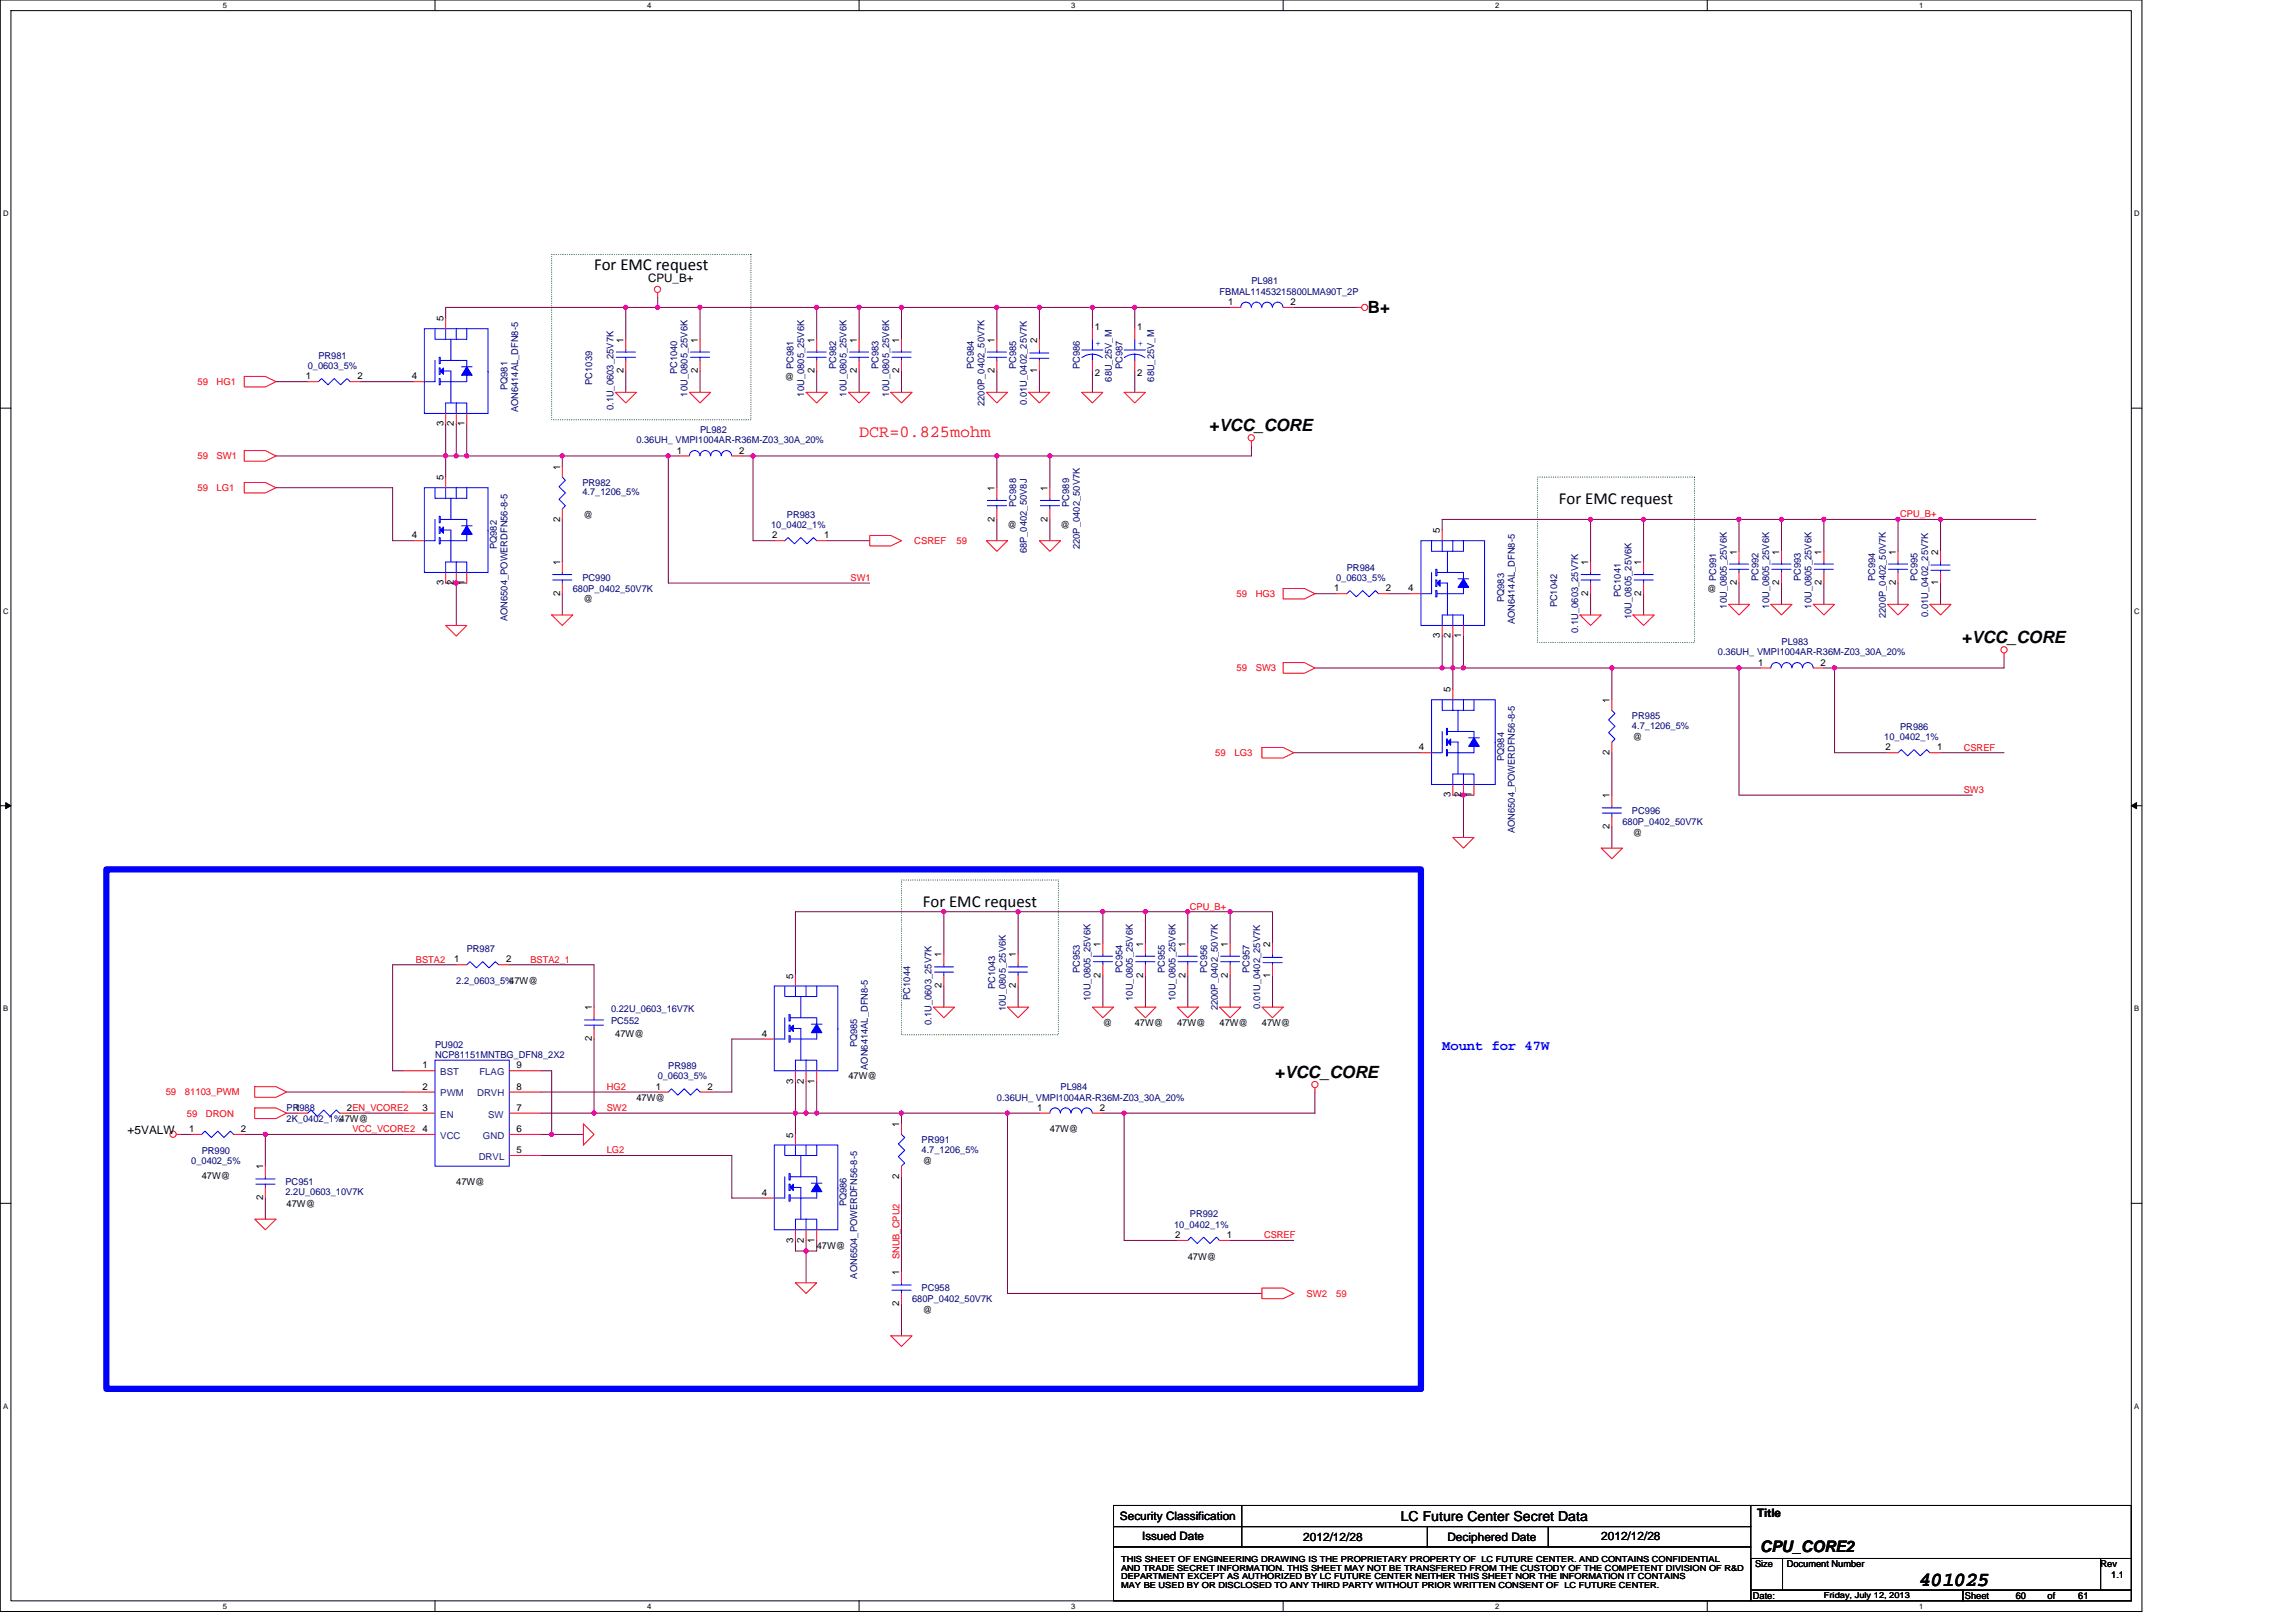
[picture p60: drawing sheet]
<svg xmlns="http://www.w3.org/2000/svg" width="297mm" height="210mm" viewBox="0 0 297 210" stroke-linecap="round" stroke-linejoin="round" font-family="sans-serif">
<defs><g id="words">
<text font-size="2.6" x="248.3" y="205.2">401025</text>
<g font-size="2.2">
<text x="76.9" y="35">For EMC request</text>
<text x="177" y="40.6">B+</text>
<text x="156.4" y="55.8">+VCC_CORE</text>
<text x="201.7" y="65.2">For EMC request</text>
<text x="253.8" y="83.2">+VCC_CORE</text>
<text x="119.4" y="117.3">For EMC request</text>
<text x="164.9" y="139.4">+VCC_CORE</text>
</g>
<text font-size="2.2" fill="#f00" x="111.1" y="56.6">DCR=0.825mohm</text>
<text font-size="2.1" x="227.7" y="200.7">CPU_CORE2</text>
<text font-size="1.8" fill="#00f" x="186.6" y="135.9">Mount for 47W</text>
<text font-size="1.8" x="181.2" y="196.8">LC Future Center Secret Data</text>
<g font-size="1.5">
<text x="83.8" y="36.5">CPU_B+</text>
<text x="16.5" y="146.7">+5VALW</text>
<text x="144.9" y="196.7">Security Classification</text>
<text x="227.3" y="196.3">Title</text>
<text x="147.8" y="199.3">Issued Date</text>
<text x="168.6" y="199.4">2012/12/28</text>
<text x="187.3" y="199.4">Deciphered Date</text>
<text x="207.2" y="199.3">2012/12/28</text>
</g>
<g font-size="1.2">
<text x="57.4" y="41.6" transform="rotate(-90 57.4 41.6)">5</text>
<text x="158.9" y="39.5">1</text>
<text x="167" y="39.5">2</text>
<text x="80.7" y="44.3" transform="rotate(-90 80.7 44.3)">1</text>
<text x="90.3" y="44.3" transform="rotate(-90 90.3 44.3)">1</text>
<text x="105.4" y="44.3" transform="rotate(-90 105.4 44.3)">1</text>
<text x="110.8" y="44.3" transform="rotate(-90 110.8 44.3)">1</text>
<text x="116.3" y="44.3" transform="rotate(-90 116.3 44.3)">1</text>
<text x="128.7" y="44.3" transform="rotate(-90 128.7 44.3)">1</text>
<text x="134.2" y="44.3" transform="rotate(-90 134.2 44.3)">2</text>
<text x="141.6" y="42.7">1</text>
<text x="147.1" y="42.7">1</text>
<text x="39.6" y="49.1">1</text>
<text x="46.3" y="49.1">2</text>
<text x="53.3" y="49.1">4</text>
<text x="80.7" y="48.3" transform="rotate(-90 80.7 48.3)">2</text>
<text x="90.3" y="48.3" transform="rotate(-90 90.3 48.3)">2</text>
<text x="101.5" y="49.1">@</text>
<text x="105.4" y="48.3" transform="rotate(-90 105.4 48.3)">2</text>
<text x="110.8" y="48.3" transform="rotate(-90 110.8 48.3)">2</text>
<text x="116.3" y="48.3" transform="rotate(-90 116.3 48.3)">2</text>
<text x="128.7" y="48.3" transform="rotate(-90 128.7 48.3)">2</text>
<text x="134.2" y="48.3" transform="rotate(-90 134.2 48.3)">1</text>
<text x="141.6" y="48.7">2</text>
<text x="147.1" y="48.7">2</text>
<text x="57.4" y="55.1" transform="rotate(-90 57.4 55.1)">3</text>
<text x="58.7" y="55.1" transform="rotate(-90 58.7 55.1)">2</text>
<text x="60.1" y="55.1" transform="rotate(-90 60.1 55.1)">1</text>
<text x="87.6" y="58.7">1</text>
<text x="95.6" y="58.7">2</text>
<text x="57.4" y="62.1" transform="rotate(-90 57.4 62.1)">5</text>
<text x="72.5" y="60.8" transform="rotate(-90 72.5 60.8)">1</text>
<text x="128.7" y="63.5" transform="rotate(-90 128.7 63.5)">1</text>
<text x="135.5" y="63.5" transform="rotate(-90 135.5 63.5)">1</text>
<text x="53.3" y="69.7">4</text>
<text x="72.5" y="67.5" transform="rotate(-90 72.5 67.5)">2</text>
<text x="75.5" y="67">@</text>
<text x="99.9" y="69.7">2</text>
<text x="106.6" y="69.7">1</text>
<text x="128.7" y="67.5" transform="rotate(-90 128.7 67.5)">2</text>
<text x="130.3" y="68.3">@</text>
<text x="135.5" y="67.5" transform="rotate(-90 135.5 67.5)">2</text>
<text x="137.2" y="68.3">@</text>
<text x="186.3" y="69" transform="rotate(-90 186.3 69)">5</text>
<text x="224.7" y="71.8" transform="rotate(-90 224.7 71.8)">1</text>
<text x="230.2" y="71.8" transform="rotate(-90 230.2 71.8)">1</text>
<text x="235.7" y="71.8" transform="rotate(-90 235.7 71.8)">1</text>
<text x="245.3" y="71.8" transform="rotate(-90 245.3 71.8)">1</text>
<text x="250.8" y="71.8" transform="rotate(-90 250.8 71.8)">2</text>
<text x="57.4" y="75.7" transform="rotate(-90 57.4 75.7)">3</text>
<text x="58.7" y="75.7" transform="rotate(-90 58.7 75.7)">2</text>
<text x="60.1" y="75.7" transform="rotate(-90 60.1 75.7)">1</text>
<text x="72.5" y="77.1" transform="rotate(-90 72.5 77.1)">2</text>
<text x="72.5" y="73.1" transform="rotate(-90 72.5 73.1)">1</text>
<text x="75.5" y="77.9">@</text>
<text x="172.6" y="76.5">1</text>
<text x="179.3" y="76.5">2</text>
<text x="182.2" y="76.5">4</text>
<text x="205.5" y="77.1" transform="rotate(-90 205.5 77.1)">2</text>
<text x="205.5" y="73.1" transform="rotate(-90 205.5 73.1)">1</text>
<text x="212.3" y="77.1" transform="rotate(-90 212.3 77.1)">2</text>
<text x="212.3" y="73.1" transform="rotate(-90 212.3 73.1)">1</text>
<text x="220.9" y="76.6">@</text>
<text x="224.7" y="75.7" transform="rotate(-90 224.7 75.7)">2</text>
<text x="230.2" y="75.7" transform="rotate(-90 230.2 75.7)">2</text>
<text x="235.7" y="75.7" transform="rotate(-90 235.7 75.7)">2</text>
<text x="245.3" y="75.7" transform="rotate(-90 245.3 75.7)">2</text>
<text x="250.8" y="75.7" transform="rotate(-90 250.8 75.7)">1</text>
<text x="186.3" y="82.6" transform="rotate(-90 186.3 82.6)">3</text>
<text x="187.7" y="82.6" transform="rotate(-90 187.7 82.6)">2</text>
<text x="189" y="82.6" transform="rotate(-90 189 82.6)">1</text>
<text x="187.7" y="89.6" transform="rotate(-90 187.7 89.6)">5</text>
<text x="227.5" y="86.1">1</text>
<text x="235.5" y="86.1">2</text>
<text x="208.2" y="91" transform="rotate(-90 208.2 91)">1</text>
<text x="211.3" y="95.8">@</text>
<text x="183.6" y="97.1">4</text>
<text x="208.2" y="97.7" transform="rotate(-90 208.2 97.7)">2</text>
<text x="243.9" y="97.1">2</text>
<text x="250.6" y="97.1">1</text>
<text x="187.7" y="103.1" transform="rotate(-90 187.7 103.1)">3</text>
<text x="189" y="103.1" transform="rotate(-90 189 103.1)">2</text>
<text x="190.4" y="103.1" transform="rotate(-90 190.4 103.1)">1</text>
<text x="208.2" y="107.3" transform="rotate(-90 208.2 107.3)">2</text>
<text x="208.2" y="103.3" transform="rotate(-90 208.2 103.3)">1</text>
<text x="211.3" y="108.1">@</text>
<text x="58.8" y="124.5">1</text>
<text x="65.5" y="124.5">2</text>
<text x="121.8" y="123.9" transform="rotate(-90 121.8 123.9)">1</text>
<text x="131.4" y="123.9" transform="rotate(-90 131.4 123.9)">1</text>
<text x="142.4" y="122.5" transform="rotate(-90 142.4 122.5)">1</text>
<text x="147.9" y="122.5" transform="rotate(-90 147.9 122.5)">1</text>
<text x="153.4" y="122.5" transform="rotate(-90 153.4 122.5)">1</text>
<text x="158.9" y="122.5" transform="rotate(-90 158.9 122.5)">1</text>
<text x="164.3" y="122.5" transform="rotate(-90 164.3 122.5)">2</text>
<text x="76.6" y="130.7" transform="rotate(-90 76.6 130.7)">1</text>
<text x="102.6" y="126.6" transform="rotate(-90 102.6 126.6)">5</text>
<text x="121.8" y="127.8" transform="rotate(-90 121.8 127.8)">2</text>
<text x="131.4" y="127.8" transform="rotate(-90 131.4 127.8)">2</text>
<text x="142.4" y="126.5" transform="rotate(-90 142.4 126.5)">2</text>
<text x="147.9" y="126.5" transform="rotate(-90 147.9 126.5)">2</text>
<text x="153.4" y="126.5" transform="rotate(-90 153.4 126.5)">2</text>
<text x="158.9" y="126.5" transform="rotate(-90 158.9 126.5)">2</text>
<text x="164.3" y="126.5" transform="rotate(-90 164.3 126.5)">1</text>
<text x="76.6" y="134.7" transform="rotate(-90 76.6 134.7)">2</text>
<text x="79.6" y="134.2">47W@</text>
<text x="98.5" y="134.1">4</text>
<text x="142.7" y="132.8">@</text>
<text x="146.8" y="132.8">47W@</text>
<text x="152.3" y="132.8">47W@</text>
<text x="157.8" y="132.8">47W@</text>
<text x="163.3" y="132.8">47W@</text>
<text x="38.2" y="143.7">1</text>
<text x="44.9" y="143.7">2EN_VCORE2</text>
<text x="54.6" y="138.2">1</text>
<text x="54.6" y="141">2</text>
<text x="54.6" y="143.7">3</text>
<text x="66.8" y="141">8</text>
<text x="66.8" y="143.7">7</text>
<text x="66.8" y="138.2">9</text>
<text x="82.3" y="142.4">47W@</text>
<text x="84.8" y="141">1</text>
<text x="91.5" y="141">2</text>
<text x="102.6" y="140.2" transform="rotate(-90 102.6 140.2)">3</text>
<text x="104" y="140.2" transform="rotate(-90 104 140.2)">2</text>
<text x="105.4" y="140.2" transform="rotate(-90 105.4 140.2)">1</text>
<text x="109.8" y="139.7">47W@</text>
<text x="134.2" y="143.7">1</text>
<text x="142.3" y="143.7">2</text>
<text x="24.5" y="146.5">1</text>
<text x="31.2" y="146.5">2</text>
<text x="54.6" y="146.5">4</text>
<text x="66.8" y="146.5">6</text>
<text x="66.8" y="149.2">5</text>
<text x="102.6" y="147.2" transform="rotate(-90 102.6 147.2)">5</text>
<text x="116.3" y="145.8" transform="rotate(-90 116.3 145.8)">1</text>
<text x="135.8" y="146.5">47W@</text>
<text x="26.1" y="152.5">47W@</text>
<text x="34" y="155.3" transform="rotate(-90 34 155.3)">2</text>
<text x="34" y="151.3" transform="rotate(-90 34 151.3)">1</text>
<text x="59" y="153.4">47W@</text>
<text x="98.5" y="154.7">4</text>
<text x="116.3" y="152.5" transform="rotate(-90 116.3 152.5)">2</text>
<text x="119.4" y="150.6">@</text>
<text x="37.1" y="156.1">47W@</text>
<text x="102.6" y="160.8" transform="rotate(-90 102.6 160.8)">3</text>
<text x="104" y="160.8" transform="rotate(-90 104 160.8)">2</text>
<text x="105.4" y="160.8" transform="rotate(-90 105.4 160.8)">1</text>
<text x="105.7" y="161.6">47W@</text>
<text x="152" y="160.2">2</text>
<text x="158.7" y="160.2">1</text>
<text x="116.3" y="165" transform="rotate(-90 116.3 165)">1</text>
<text x="153.7" y="163">47W@</text>
<text x="116.3" y="169" transform="rotate(-90 116.3 169)">2</text>
<text x="119.4" y="169.8">@</text>
<text x="227.1" y="202.8">Size</text>
<text x="231.2" y="202.8">Document Number</text>
<text x="271.8" y="202.8">Rev</text>
<text x="226.8" y="206.9">Date:</text>
<text x="254.2" y="206.9">Sheet</text>
<text x="260.8" y="206.9">60</text>
<text x="264.9" y="206.9">of</text>
<text x="268.9" y="206.9">61</text>
<text x="273.1" y="204.1">1.1</text>
</g>
<g font-size="1.2" fill="#000080">
<text x="157.8" y="38.2">FBMAL11453215800LMA90T_2P</text>
<text x="161.9" y="36.8">PL981</text>
<text x="39.8" y="47.8">0_0603_5%</text>
<text x="41.2" y="46.4">PR981</text>
<text x="102.7" y="47.7" transform="rotate(-90 102.7 47.7)">PC981</text>
<text x="108.2" y="47.7" transform="rotate(-90 108.2 47.7)">PC982</text>
<text x="113.7" y="47.7" transform="rotate(-90 113.7 47.7)">PC983</text>
<text x="126" y="47.7" transform="rotate(-90 126 47.7)">PC984</text>
<text x="131.5" y="47.7" transform="rotate(-90 131.5 47.7)">PC985</text>
<text x="139.7" y="47.7" transform="rotate(-90 139.7 47.7)">PC986</text>
<text x="145.2" y="47.7" transform="rotate(-90 145.2 47.7)">PC987</text>
<text x="65.7" y="50.5" transform="rotate(-90 65.7 50.5)">PQ981</text>
<text x="67" y="53.4" transform="rotate(-90 67 53.4)">AON6414AL_DFN8-5</text>
<text x="76.6" y="49.8" transform="rotate(-90 76.6 49.8)">PC1039</text>
<text x="79.4" y="53.1" transform="rotate(-90 79.4 53.1)">0.1U_0603_25V7K</text>
<text x="87.6" y="48.4" transform="rotate(-90 87.6 48.4)">PC1040</text>
<text x="89" y="51.3" transform="rotate(-90 89 51.3)">10U_0805_25V6K</text>
<text x="104.1" y="51.3" transform="rotate(-90 104.1 51.3)">10U_0805_25V6K</text>
<text x="109.5" y="51.3" transform="rotate(-90 109.5 51.3)">10U_0805_25V6K</text>
<text x="115" y="51.3" transform="rotate(-90 115 51.3)">10U_0805_25V6K</text>
<text x="127.4" y="52.5" transform="rotate(-90 127.4 52.5)">2200P_0402_50V7K</text>
<text x="132.9" y="52.4" transform="rotate(-90 132.9 52.4)">0.01U_0402_25V7K</text>
<text x="143.8" y="49.4" transform="rotate(-90 143.8 49.4)">68U_25V_M</text>
<text x="149.3" y="49.4" transform="rotate(-90 149.3 49.4)">68U_25V_M</text>
<text x="82.3" y="57.4">0.36UH_ VMPI1004AR-R36M-Z03_30A_20%</text>
<text x="90.6" y="56">PL982</text>
<text x="75.3" y="62.8">PR982</text>
<text x="75.3" y="64.1">4.7_1206_5%</text>
<text x="131.5" y="65.6" transform="rotate(-90 131.5 65.6)">PC988</text>
<text x="138.3" y="65.6" transform="rotate(-90 138.3 65.6)">PC989</text>
<text x="64.3" y="71.1" transform="rotate(-90 64.3 71.1)">PQ982</text>
<text x="99.8" y="68.3">10_0402_1%</text>
<text x="101.8" y="67">PR983</text>
<text x="132.9" y="71.6" transform="rotate(-90 132.9 71.6)">68P_0402_50V8J</text>
<text x="139.7" y="71.1" transform="rotate(-90 139.7 71.1)">220P_0402_50V7K</text>
<text x="74.1" y="76.6">680P_0402_50V7K</text>
<text x="75.3" y="75.2">PC990</text>
<text x="172.9" y="75.2">0_0603_5%</text>
<text x="174.2" y="73.8">PR984</text>
<text x="194.6" y="77.9" transform="rotate(-90 194.6 77.9)">PQ983</text>
<text x="209.7" y="77.2" transform="rotate(-90 209.7 77.2)">PC1041</text>
<text x="222" y="75.2" transform="rotate(-90 222 75.2)">PC991</text>
<text x="227.5" y="75.2" transform="rotate(-90 227.5 75.2)">PC992</text>
<text x="233" y="75.2" transform="rotate(-90 233 75.2)">PC993</text>
<text x="242.6" y="75.2" transform="rotate(-90 242.6 75.2)">PC994</text>
<text x="248.1" y="75.2" transform="rotate(-90 248.1 75.2)">PC995</text>
<text x="65.7" y="80.4" transform="rotate(-90 65.7 80.4)">AON6504_POWERDFN56-8-5</text>
<text x="196" y="80.8" transform="rotate(-90 196 80.8)">AON6414AL_DFN8-5</text>
<text x="201.4" y="78.6" transform="rotate(-90 201.4 78.6)">PC1042</text>
<text x="204.2" y="81.9" transform="rotate(-90 204.2 81.9)">0.1U_0603_25V7K</text>
<text x="211" y="80.1" transform="rotate(-90 211 80.1)">10U_0805_25V6K</text>
<text x="223.4" y="78.7" transform="rotate(-90 223.4 78.7)">10U_0805_25V6K</text>
<text x="228.9" y="78.7" transform="rotate(-90 228.9 78.7)">10U_0805_25V6K</text>
<text x="230.5" y="83.4">PL983</text>
<text x="234.4" y="78.7" transform="rotate(-90 234.4 78.7)">10U_0805_25V6K</text>
<text x="244" y="80" transform="rotate(-90 244 80)">2200P_0402_50V7K</text>
<text x="249.4" y="79.8" transform="rotate(-90 249.4 79.8)">0.01U_0402_25V7K</text>
<text x="222.2" y="84.8">0.36UH_ VMPI1004AR-R36M-Z03_30A_20%</text>
<text x="211.1" y="93">PR985</text>
<text x="211.1" y="94.3">4.7_1206_5%</text>
<text x="243.8" y="95.8">10_0402_1%</text>
<text x="245.8" y="94.4">PR986</text>
<text x="194.6" y="98.5" transform="rotate(-90 194.6 98.5)">PQ984</text>
<text x="196" y="107.8" transform="rotate(-90 196 107.8)">AON6504_POWERDFN56-8-5</text>
<text x="209.9" y="106.7">680P_0402_50V7K</text>
<text x="211.1" y="105.4">PC996</text>
<text x="60.4" y="123.2">PR987</text>
<text x="139.7" y="125.9" transform="rotate(-90 139.7 125.9)">PC953</text>
<text x="145.2" y="125.9" transform="rotate(-90 145.2 125.9)">PC954</text>
<text x="150.7" y="125.9" transform="rotate(-90 150.7 125.9)">PC955</text>
<text x="156.2" y="125.9" transform="rotate(-90 156.2 125.9)">PC956</text>
<text x="161.7" y="125.9" transform="rotate(-90 161.7 125.9)">PC957</text>
<text x="59" y="127.3">2.2_0603_5%47W@</text>
<text x="79.1" y="130.9">0.22U_0603_16V7K</text>
<text x="117.8" y="129.3" transform="rotate(-90 117.8 129.3)">PC1044</text>
<text x="128.8" y="128" transform="rotate(-90 128.8 128)">PC1043</text>
<text x="130.1" y="130.9" transform="rotate(-90 130.1 130.9)">10U_0805_25V6K</text>
<text x="141.1" y="129.5" transform="rotate(-90 141.1 129.5)">10U_0805_25V6K</text>
<text x="146.6" y="129.5" transform="rotate(-90 146.6 129.5)">10U_0805_25V6K</text>
<text x="152.1" y="129.5" transform="rotate(-90 152.1 129.5)">10U_0805_25V6K</text>
<text x="157.5" y="130.7" transform="rotate(-90 157.5 130.7)">2200P_0402_50V7K</text>
<text x="163" y="130.6" transform="rotate(-90 163 130.6)">0.01U_0402_25V7K</text>
<text x="56.3" y="135.6">PU902</text>
<text x="56.3" y="136.9">NCP81151MNTBG_DFN8_2X2</text>
<text x="79.1" y="132.5">PC552</text>
<text x="110.9" y="135.5" transform="rotate(-90 110.9 135.5)">PQ985</text>
<text x="120.5" y="132.6" transform="rotate(-90 120.5 132.6)">0.1U_0603_25V7K</text>
<text x="37.1" y="143.8">PR988</text>
<text x="85.1" y="139.7">0_0603_5%</text>
<text x="86.5" y="138.3">PR989</text>
<text x="112.3" y="138.4" transform="rotate(-90 112.3 138.4)">AON6414AL_DFN8-5</text>
<text x="129" y="142.4">0.36UH_ VMPI1004AR-R36M-Z03_30A_20%</text>
<text x="137.2" y="141">PL984</text>
<text x="26.1" y="149.3">PR990</text>
<text x="37.1" y="145.1">2K_0402_1%47W@</text>
<text x="119.2" y="147.9">PR991</text>
<text x="119.2" y="149.1">4.7_1206_5%</text>
<text x="24.7" y="150.6">0_0402_5%</text>
<text x="36.9" y="153.4">PC951</text>
<text x="36.9" y="154.6">2.2U_0603_10V7K</text>
<text x="109.5" y="156.1" transform="rotate(-90 109.5 156.1)">PQ986</text>
<text x="151.9" y="158.9">10_0402_1%</text>
<text x="153.9" y="157.5">PR992</text>
<text x="110.9" y="165.4" transform="rotate(-90 110.9 165.4)">AON6504_POWERDFN56-8-5</text>
<text x="119.2" y="167.1">PC958</text>
<text x="118" y="168.5">680P_0402_50V7K</text>
</g>
<g font-size="1.2" fill="#00f">
<text x="141.7" y="44.7">+</text>
<text x="147.2" y="44.7">+</text>
</g>
<g font-size="1.2" fill="#f00">
<text x="25.5" y="49.8">59</text>
<text x="28" y="49.8">HG1</text>
<text x="25.5" y="59.4">59</text>
<text x="28" y="59.4">SW1</text>
<text x="25.5" y="63.5">59</text>
<text x="28" y="63.5">LG1</text>
<text x="118.3" y="70.4">CSREF</text>
<text x="123.8" y="70.4">59</text>
<text x="245.8" y="66.9">CPU_B+</text>
<text x="110" y="75.2">SW1</text>
<text x="160" y="77.3">59</text>
<text x="162.5" y="77.3">HG3</text>
<text x="160" y="86.8">59</text>
<text x="162.5" y="86.8">SW3</text>
<text x="157.2" y="97.8">59</text>
<text x="159.7" y="97.8">LG3</text>
<text x="254.1" y="97.1">CSREF</text>
<text x="254.1" y="102.6">SW3</text>
<text x="153.9" y="117.7">CPU_B+</text>
<text x="53.8" y="124.5">BSTA2</text>
<text x="68.6" y="124.5">BSTA2_1</text>
<text x="21.4" y="141.7">59</text>
<text x="23.9" y="141.7">81103_PWM</text>
<text x="78.5" y="141">HG2</text>
<text x="78.5" y="143.7">SW2</text>
<text x="24.2" y="144.5">59</text>
<text x="26.6" y="144.5">DRON</text>
<text x="45.6" y="146.5">VCC_VCORE2</text>
<text x="78.5" y="149.2">LG2</text>
<text x="163.5" y="160.2">CSREF</text>
<text x="116.3" y="162.9" transform="rotate(-90 116.3 162.9)">SNUB_CPU2</text>
<text x="169" y="167.8">SW2</text>
<text x="172.9" y="167.8">59</text>
</g>
<g font-size="1.2" fill="#004080">
<text x="57" y="139.1">BST</text>
<text x="57" y="141.9">PWM</text>
<text x="61.7" y="141.9">DRVH</text>
<text x="62" y="139.1">FLAG</text>
<text x="57" y="144.6">EN</text>
<text x="57" y="147.3">VCC</text>
<text x="62.5" y="147.3">GND</text>
<text x="63.2" y="144.6">SW</text>
<text x="61.9" y="150.1">DRVL</text>
</g>
<g font-size="1.1">
<text x="145" y="202.1">THIS SHEET OF ENGINEERING DRAWING IS THE PROPRIETARY PROPERTY OF LC FUTURE CENTER. AND CONTAINS CONFIDENTIAL</text>
<text x="145" y="203.2">AND TRADE SECRET INFORMATION. THIS SHEET MAY NOT BE TRANSFERED FROM THE CUSTODY OF THE COMPETENT DIVISION OF R&amp;D</text>
<text x="145" y="204.3">DEPARTMENT EXCEPT AS AUTHORIZED BY LC FUTURE CENTER NEITHER THIS SHEET NOR THE INFORMATION IT CONTAINS</text>
<text x="145" y="205.4">MAY BE USED BY OR DISCLOSED TO ANY THIRD PARTY WITHOUT PRIOR WRITTEN CONSENT OF LC FUTURE CENTER.</text>
<text x="236" y="206.7">Friday, July 12, 2013</text>
</g>
<g font-size="1">
<text x="28.8" y="1">5</text>
<text x="83.7" y="1">4</text>
<text x="138.6" y="1">3</text>
<text x="193.4" y="1">2</text>
<text x="248.3" y="1">1</text>
<text x=".4" y="28">D</text>
<text x="276.1" y="28">D</text>
<text x=".4" y="79.4">C</text>
<text x="276.1" y="79.4">C</text>
<text x=".4" y="130.9">B</text>
<text x="276.1" y="130.9">B</text>
<text x=".4" y="182.3">A</text>
<text x="276.1" y="182.3">A</text>
<text x="28.8" y="208.2">5</text>
<text x="83.7" y="208.2">4</text>
<text x="138.6" y="208.2">3</text>
<text x="193.4" y="208.2">2</text>
<text x="248.3" y="208.2">1</text>
</g>
</g></defs>
<path d="M0 0h277.1v208.5h-277.1zM1.4 1.4h274.3v205.7h-274.3z" fill="none" stroke="#000" stroke-width=".13"/>
<g fill="#fff">
<path d="M28.8 .1h.6v1.1h-.6z"/>
<path d="M28.8 207.3h.6v1.1h-.6z"/>
</g>
<path d="M56.3 0v1.4M56.3 207.1v1.4" fill="none" stroke="#000" stroke-width=".13"/>
<g fill="#fff">
<path d="M83.7 .1h.6v1.1h-.6z"/>
<path d="M83.7 207.3h.6v1.1h-.6z"/>
</g>
<path d="M111.1 0v1.4M111.1 207.1v1.4" fill="none" stroke="#000" stroke-width=".13"/>
<g fill="#fff">
<path d="M138.6 .1h.5v1.1h-.5z"/>
<path d="M138.6 207.3h.5v1.1h-.5z"/>
</g>
<path d="M166 0v1.4M166 207.1v1.4" fill="none" stroke="#000" stroke-width=".13"/>
<g fill="#fff">
<path d="M193.4 .1h.6v1.1h-.6z"/>
<path d="M193.4 207.3h.6v1.1h-.6z"/>
</g>
<path d="M220.9 0v1.4M220.9 207.1v1.4" fill="none" stroke="#000" stroke-width=".13"/>
<g fill="#fff">
<path d="M248.3 .1h.6v1.1h-.6z"/>
<path d="M248.3 207.3h.6v1.1h-.6z"/>
<path d="M.4 27.1h.7v1.1h-.7z"/>
<path d="M276.1 27.1h.7v1.1h-.7z"/>
<path d="M.4 78.5h.7v1.1h-.7z"/>
<path d="M276.1 78.5h.7v1.1h-.7z"/>
</g>
<path d="M0 52.8h1.4M275.7 52.8h1.4" fill="none" stroke="#000" stroke-width=".13"/>
<g fill="#fff">
<path d="M.4 130h.7v1.1h-.7z"/>
<path d="M276.1 130h.7v1.1h-.7z"/>
</g>
<path d="M0 104.2h1.4M275.7 104.2h1.4" fill="none" stroke="#000" stroke-width=".13"/>
<path d="M.7 103.8l.7 .4-.7 .4zM275.7 104.2l.7-.4v.8z" fill="#000" stroke="#000" stroke-width=".13"/>
<g fill="#fff">
<path d="M.4 181.4h.7v1.1h-.7z"/>
<path d="M276.1 181.4h.7v1.1h-.7z"/>
</g>
<g fill="none" stroke="#000" stroke-width=".13">
<path d="M0 155.7h1.4M275.7 155.7h1.4M144.1 194.8h82.4v2.7h-82.4zM144.1 197.5h82.4v2.6h-82.4zM160.7 194.8v5.3M184.7 197.5v2.6M200.3 197.5v2.6M226.4 194.8h49.3v6.8M144.1 200.1h82.4v7h-82.4zM226.5 201.6h4.1v4.1h-4.1zM226.5 205.7h27.4v1.4h-27.4zM230.6 201.6h41.2v4.1h-41.2z"/>
<path d="M253.9 205.7h21.8v1.4h-21.8zM271.8 201.6h3.9v4.1h-3.9z"/>
</g>
<path d="M13.8 112.5h170v67.2h-170z" fill="none" stroke="#00f" stroke-width=".8"/>
<path d="M71.4 32.9h25.8v21.4h-25.8zM198.9 61.7h20.3v21.4h-20.3zM116.6 113.9h20.3v20h-20.3z" fill="none" stroke="#008000" stroke-width=".13" stroke-dasharray="0 .3"/>
<g fill="none" stroke="#800040" stroke-width=".13">
<path d="M81 39.8h-23.3v1.3M81 39.8v4.1M81 39.8h4.1M85.1 38.4v1.4M85.1 39.8h5.5M90.6 39.8v4.1M90.6 39.8h15.1M105.7 39.8h5.4M105.7 39.8v4.1M111.1 39.8v4.1M111.1 39.8h5.5M116.6 39.8h17.9"/>
<path d="M116.6 39.8v4.1M129 39.8v4.1M134.5 39.8v4.1M134.5 39.8h6.8M141.3 39.8v2.7M141.3 39.8h5.5M146.8 39.8h12.3M146.8 39.8v2.7M167.4 39.8h8.2M35.7 49.4h4.1M35.7 59h22v2.7M46.7 49.4h6.8"/>
<path d="M57.7 54.9v4.1h1.3M59 54.9v4.1M59 59h1.4M60.4 59h12.3M60.4 54.9v4.1M72.7 59h13.8M72.7 59v1.3M81 48v2.8M86.5 59h1.3M86.5 59v16.4h26M90.6 48v2.8M96.1 59h1.3"/>
<path d="M97.4 59h31.6v4.1M97.4 59v11h2.8M105.7 48v2.8M111.1 48v2.8M116.6 48v2.8M129 48v2.8M129 59h6.8v4.1M134.5 48v2.8M141.3 48v2.8M146.8 48v2.8M161.9 57.6v1.4h-26.1M35.7 63.1h15.1v6.9h2.7"/>
<path d="M57.7 75.4h1.3M59 75.4v5.5M59 75.4h1.4M72.7 76.8v2.8M72.7 67.2v5.5M107 70h5.5M129 67.2v2.8M135.8 67.2v2.8M170.1 76.8h2.8M179.7 76.8h2.8M205.8 76.8v2.8M205.8 67.2v5.5"/>
<path d="M205.8 67.2h6.8M205.8 67.2h-19.2v1.4M212.6 67.2v5.5M212.6 76.8v2.8M212.6 67.2h12.4M225 75.4v2.8M225 67.2v4.1M225 67.2h11M230.5 67.2v4.1M230.5 75.4v2.8M236 67.2h9.6M236 67.2v4.1"/>
<path d="M236 75.4v2.8M245.6 67.2h5.5M245.6 75.4v2.8M245.6 67.2v4.1M251.1 67.2h12.3M251.1 75.4v2.8M251.1 67.2v4.1M167.4 97.4h16.4M170.1 86.4h16.5M186.6 82.3v4.1M186.6 86.4h1.4M188 82.3v4.1"/>
<path d="M188 86.4h1.3M188 86.4v2.8M189.3 82.3v4.1M189.3 86.4h19.2M208.5 86.4h16.5M208.5 97.4v5.5M208.5 86.4v4.1M225 86.4v16.5h30.2M225 86.4h2.7M236 86.4h1.3M237.3 86.4v11h6.9M251.1 97.4h8.2"/>
<path d="M259.3 85v1.4h-22M122.1 118h-19.2v8.2M131.7 118h-9.6v5.4M142.7 118v4.1M142.7 118h5.5M142.7 118h-11v5.4M148.2 118v4.1M148.2 118h5.5v4.1M153.7 118h5.4v4.1M159.1 118h5.5v4.1M188 102.9h1.3M189.3 102.9v5.5"/>
<path d="M189.3 102.9h1.4M208.5 107v2.7M59 124.8h-8.2v13.7h1.4M65.9 124.8h11v5.5M70 138.5h1.4v8.3M76.9 134.4v9.6M98.8 134.4h-4.1v6.9h-2.8M102.9 139.9v4.1M104.3 139.9v4.1M105.7 139.9v4.1M122.1 127.6v2.7M131.7 127.6v2.7"/>
<path d="M142.7 126.2v4.1M148.2 126.2v4.1M153.7 126.2v4.1M159.1 126.2v4.1M164.6 126.2v4.1M23.4 146.8h1.3M31.6 146.8h2.7v4.1M34.3 146.8h17.9M34.3 155v2.7M37.1 144h1.4M37.1 141.3h15.1M45.3 144h6.9"/>
<path d="M70 141.3h15.1M70 144h6.9M70 149.5h24.7v5.5h4.1M70 146.8h1.4M71.4 146.8h4.1M76.9 144h26M102.9 144h1.4M102.9 144v2.8M104.3 144h1.4M105.7 144h10.9M116.6 144h13.7M116.6 144v1.4"/>
<path d="M116.6 152.3v12.3M130.3 144v23.3h33M130.3 144h4.2M142.7 144h2.7M145.4 144v16.5h6.9M170.1 141.3v2.7h-24.7M102.9 160.5v1.4h1.4M104.3 161.9v4.1M104.3 160.5v1.4M105.7 160.5v1.4h-1.4M116.6 168.7v4.1M159.1 160.5h8.3"/>
</g>
<g fill="#f0f" stroke="#f0f" stroke-width=".13">
<circle cx="186.6" cy="86.4" r=".27"/>
<circle cx="59" cy="59" r=".27"/>
<circle cx="237.3" cy="86.4" r=".27"/>
<circle cx="59" cy="75.4" r=".27"/>
<circle cx="189.3" cy="102.9" r=".27"/>
<circle cx="57.6" cy="59" r=".27"/>
<circle cx="135.8" cy="59" r=".27"/>
<circle cx="86.4" cy="59" r=".27"/>
<circle cx="251" cy="67.2" r=".27"/>
<circle cx="129" cy="59" r=".27"/>
<circle cx="97.4" cy="59" r=".27"/>
<circle cx="72.7" cy="59" r=".27"/>
<circle cx="60.4" cy="59" r=".27"/>
<circle cx="111.1" cy="39.8" r=".27"/>
<circle cx="129" cy="39.8" r=".27"/>
<circle cx="116.6" cy="39.8" r=".27"/>
<circle cx="146.8" cy="39.8" r=".27"/>
<circle cx="141.3" cy="39.8" r=".27"/>
<circle cx="134.5" cy="39.8" r=".27"/>
<circle cx="80.9" cy="39.8" r=".27"/>
<circle cx="245.5" cy="67.2" r=".27"/>
<circle cx="235.9" cy="67.2" r=".27"/>
<circle cx="230.5" cy="67.2" r=".27"/>
<circle cx="225" cy="67.2" r=".27"/>
<circle cx="187.9" cy="86.4" r=".27"/>
<circle cx="148.2" cy="117.9" r=".27"/>
<circle cx="159.1" cy="117.9" r=".27"/>
<circle cx="153.7" cy="117.9" r=".27"/>
<circle cx="34.3" cy="146.8" r=".27"/>
<circle cx="145.4" cy="144" r=".27"/>
<circle cx="130.3" cy="144" r=".27"/>
<circle cx="104.3" cy="161.8" r=".27"/>
<circle cx="102.9" cy="144" r=".27"/>
<circle cx="105.6" cy="144" r=".27"/>
<circle cx="104.3" cy="144" r=".27"/>
<circle cx="122.1" cy="117.9" r=".27"/>
<circle cx="116.6" cy="144" r=".27"/>
<circle cx="76.8" cy="144" r=".27"/>
<circle cx="71.4" cy="146.8" r=".27"/>
<circle cx="189.3" cy="86.4" r=".27"/>
<circle cx="225" cy="86.4" r=".27"/>
<circle cx="208.5" cy="86.4" r=".27"/>
<circle cx="205.8" cy="67.2" r=".27"/>
<circle cx="212.6" cy="67.2" r=".27"/>
<circle cx="85.1" cy="39.8" r=".27"/>
<circle cx="90.6" cy="39.8" r=".27"/>
<circle cx="105.6" cy="39.8" r=".27"/>
<circle cx="131.7" cy="117.9" r=".27"/>
<circle cx="142.7" cy="117.9" r=".27"/>
</g>
<g fill="none" stroke="#f00" stroke-width=".13">
<path d="M85.1 37.9v.5M159.1 39.8h1.4M166 39.8h1.4M175.6 39.8h.6M31.6 48.7h2.7l1.4 .7-1.4 .7h-2.7zM31.6 58.3h2.7l1.4 .7-1.4 .7h-2.7zM39.8 49.4h1.4M45.3 49.4h1.4M53.5 49.4h1.4M57.7 53.5v1.4M57.7 41.1v1.4M59 53.5v1.4"/>
<path d="M60.4 53.5v1.4M79.6 50.8h2.7l-1.3 1.3zM81 43.9v1.4M81 46.6v1.4M87.8 59h1.4M89.2 50.8h2.7l-1.3 1.3zM90.6 43.9v1.4M90.6 46.6v1.4M94.7 59h1.4M104.3 50.8h2.7l-1.3 1.3zM105.7 43.9v1.4M105.7 46.6v1.4"/>
<path d="M109.8 50.8h2.7l-1.4 1.3zM111.1 43.9v1.4M111.1 46.6v1.4M115.2 50.8h2.8l-1.4 1.3zM116.6 43.9v1.4M116.6 46.6v1.4M127.6 50.8h2.7l-1.3 1.3zM129 43.9v1.4M129 46.6v1.4M133.1 50.8h2.7l-1.3 1.3zM134.5 46.6v1.4M134.5 43.9v1.4"/>
<path d="M140 50.8h2.7l-1.4 1.3zM141.3 42.5v1.4M141.3 46.6v1.4M145.4 50.8h2.8l-1.4 1.3zM146.8 42.5v1.4M146.8 46.6v1.4M161.9 57.1v.5M31.6 62.4h2.7l1.4 .7-1.4 .7h-2.7zM53.5 70h1.4M57.7 74.1v1.3M57.7 61.7v1.4M59 74.1v1.3"/>
<path d="M60.4 74.1v1.3M71.4 79.6h2.7l-1.4 1.3zM72.7 72.7v1.4M72.7 75.4v1.4M72.7 60.3v1.4M72.7 65.8v1.4M100.2 70h1.3M105.7 70h1.3M112.5 69.3h2.7l1.4 .7-1.4 .6h-2.7zM127.6 70h2.7l-1.3 1.3zM129 63.1v1.4M129 65.8v1.4"/>
<path d="M134.5 70h2.7l-1.4 1.3zM135.8 63.1v1.4M135.8 65.8v1.4M166 76.1h2.8l1.3 .7-1.3 .7h-2.8zM172.9 76.8h1.3M178.3 76.8h1.4M182.5 76.8h1.3M186.6 68.6v1.4M204.4 79.6h2.8l-1.4 1.3zM205.8 72.7v1.4M205.8 75.4v1.4M211.3 79.6h2.7l-1.4 1.3z"/>
<path d="M212.6 72.7v1.4M212.6 75.4v1.4M223.6 78.2h2.8l-1.4 1.4zM225 71.3v1.4M225 74.1v1.3M229.1 78.2h2.7l-1.3 1.4zM230.5 71.3v1.4M230.5 74.1v1.3M234.6 78.2h2.7l-1.3 1.4zM236 71.3v1.4M236 74.1v1.3M244.2 78.2h2.7l-1.3 1.4z"/>
<path d="M245.6 71.3v1.4M245.6 74.1v1.3M249.7 78.2h2.7l-1.3 1.4zM251.1 74.1v1.3M251.1 71.3v1.4M57.7 80.9h2.7l-1.4 1.4zM163.3 96.7h2.7l1.4 .7-1.4 .7h-2.7zM166 85.7h2.8l1.3 .7-1.3 .7h-2.8zM183.8 97.4h1.4M186.6 80.9v1.4M188 80.9v1.4M188 89.2v1.3"/>
<path d="M189.3 80.9v1.4M208.5 90.5v1.4M208.5 96v1.4M227.7 86.4h1.4M234.6 86.4h1.4M244.2 97.4h1.4M249.7 97.4h1.4M259.3 84.5v.5M188 108.4h2.7l-1.4 1.3zM188 101.5v1.4M189.3 101.5v1.4M190.7 101.5v1.4"/>
<path d="M207.2 109.7h2.7l-1.4 1.4zM208.5 102.9v1.3M208.5 105.6v1.4M52.2 138.5h4.1M59 124.8h1.4M64.5 124.8h1.4M65.9 138.5h4.1M76.9 130.3v1.4M76.9 133.1v1.3M98.8 134.4h1.4M102.9 138.5v1.4M102.9 126.2v1.4"/>
<path d="M104.3 138.5v1.4M105.7 138.5v1.4M120.8 130.3h2.7l-1.4 1.4zM122.1 123.4v1.4M122.1 126.2v1.4M130.3 130.3h2.8l-1.4 1.4zM131.7 123.4v1.4M131.7 126.2v1.4M141.3 130.3h2.8l-1.4 1.4zM142.7 122.1v1.3M142.7 124.8v1.4M146.8 130.3h2.7l-1.3 1.4z"/>
<path d="M148.2 122.1v1.3M148.2 124.8v1.4M152.3 130.3h2.7l-1.3 1.4zM153.7 122.1v1.3M153.7 124.8v1.4M157.8 130.3h2.7l-1.4 1.4zM159.1 122.1v1.3M159.1 124.8v1.4M163.3 130.3h2.7l-1.4 1.4zM164.6 124.8v1.4M164.6 122.1v1.3M22.8 146.8h.6"/>
<path d="M24.7 146.8h1.4M30.2 146.8h1.4M33 140.6h2.7l1.4 .7-1.4 .7h-2.7zM33 143.3h2.7l1.4 .7-1.4 .7h-2.7zM33 157.7h2.7l-1.4 1.4zM34.3 150.9v1.4M34.3 153.6v1.4M38.5 144h1.3M43.9 144h1.4M52.2 141.3h4.1M52.2 144h4.1M52.2 146.8h4.1"/>
<path d="M65.9 141.3h4.1M65.9 144h4.1M65.9 146.8h4.1M65.9 149.5h4.1M75.5 145.4l1.4 1.4-1.4 1.3zM85.1 141.3h1.4M90.6 141.3h1.3M98.8 155h1.4M102.9 159.1v1.4M102.9 146.8v1.3M104.3 159.1v1.4M105.7 159.1v1.4"/>
<path d="M116.6 145.4v1.4M116.6 150.9v1.4M134.5 144h1.3M141.3 144h1.4M170.1 140.7v.6M102.9 166h2.8l-1.4 1.3zM115.2 172.8h2.8l-1.4 1.4zM116.6 164.6v1.4M116.6 167.3v1.4M152.3 160.5h1.4M157.8 160.5h1.3M163.3 166.6h2.7l1.4 .7-1.4 .7h-2.7z"/>
<circle cx="85.1" cy="37.4" r=".4"/>
<circle cx="176.6" cy="39.8" r=".4"/>
<circle cx="161.9" cy="56.6" r=".4"/>
<circle cx="259.3" cy="84.1" r=".4"/>
<circle cx="22.4" cy="146.7" r=".4"/>
<circle cx="170.1" cy="140.3" r=".4"/>
</g>
<g fill="#00f" stroke="#00f" stroke-width=".13">
<path d="M189.3 74.9l.7 1.1h-1.4z"/>
<path d="M185.9 75.4l.4-.4v.9z"/>
<path d="M190.7 95.5l.7 1.1h-1.4z"/>
<path d="M187.3 96l.4-.4v.8z"/>
<path d="M60.4 47.5l.7 1.1h-1.4z"/>
<path d="M57 48l.4-.4v.8z"/>
<path d="M60.4 68l.7 1.1h-1.4z"/>
<path d="M57 68.6l.4-.4v.8z"/>
<path d="M105.7 153.1l.6 1.1h-1.3z"/>
<path d="M102.6 153.2v.8l-.4-.4z"/>
<path d="M105.7 132.5l.6 1.1h-1.3z"/>
<path d="M102.6 132.6v.9l-.4-.4z"/>
</g>
<g fill="none" stroke="#00f" stroke-width=".13">
<path d="M161.9 39.8a.68 .68 0 0 0-.7-.7 .68 .68 0 0 0-.7 .7M163.2 39.8a.67 .67 0 0 0-.6-.7 .67 .67 0 0 0-.7 .7M163.3 39.8a.68 .68 0 0 1 .6-.7 .68 .68 0 0 1 .7 .7M166 39.8a.68 .68 0 0 0-.7-.7 .68 .68 0 0 0-.7 .7M41.2 49.4l.4-.4 .8 .8 .8-.8 .9 .8 .8-.8 .4 .4M54.9 42.5h8.2v11h-8.2zM56.3 46.6v2.8h-1.4M56.3 42.5v1.4h4.1v-1.4M56.8 49h.2v.8h-.2zM56.8 47.6h.2v.8h-.2zM56.8 46.2h.2v.9h-.2zM57 46.6h3.4v.9"/>
<path d="M57.4 48h.9v4.1M57.7 42.5v1.4M58.3 43.9v2.7M59 52.1v1.4M59 52.1h1.4v1.4M59 42.5v1.4M59 52.1h-1.3v1.4M59.7 47.5h1.4M60.4 48h.1M60.4 48.6v.8h-3.4M63.1 48h.1M79.7 46.2h2.5"/>
<path d="M79.7 45.6h2.5M81 45.3v.3M81 46.2v.4M89.3 46.2h2.5M89.3 45.6h2.5M90.6 45.3v.3M90.6 46.2v.4M91.9 59a.69 .69 0 0 0-.7-.7 .69 .69 0 0 0-.7 .7 .68 .68 0 0 0-.6-.7 .68 .68 0 0 0-.7 .7M91.9 59a.69 .69 0 0 1 .7-.7 .69 .69 0 0 1 .7 .7 .67 .67 0 0 1 .7-.7 .67 .67 0 0 1 .7 .7M104.4 46.2h2.5M104.4 45.6h2.5M105.7 45.3v.3"/>
<path d="M105.7 46.2v.4M109.9 46.2h2.5M109.9 45.6h2.5M111.1 45.3v.3M111.1 46.2v.4M115.4 46.2h2.5M115.4 45.6h2.5M116.6 45.3v.3M116.6 46.2v.4M127.7 46.2h2.5M127.7 45.6h2.5M129 45.3v.3"/>
<path d="M129 46.2v.4M133.2 45.7h2.5M133.2 46.4h2.5M134.5 46.4v.2M134.5 45.3v.4M140 45.3h2.7M140 46.3a2.15 2.15 0 0 1 1.3-.5 2.14 2.14 0 0 1 1.3 .5M141.3 43.9v1.4M141.3 45.8v.8M145.4 45.3h2.8M145.5 46.3a2.15 2.15 0 0 1 1.3-.5 2.15 2.15 0 0 1 1.3 .5M146.8 43.9v1.4"/>
<path d="M146.8 45.8v.8M54.9 63.1h8.2v11h-8.2zM56.3 67.2v2.8h-1.4M56.3 63.1v1.4h4.1v-1.4M56.8 69.6h.2v.8h-.2zM56.8 68.2h.2v.8h-.2zM56.8 66.8h.2v.8h-.2zM57 67.2h3.4v.8M57.4 68.6h.9v4.1M57.7 63.1v1.4M58.3 64.5v2.7M59 72.7v1.4"/>
<path d="M59 72.7h1.4v1.4M59 63.1v1.4M59 72.7h-1.3v1.4M59.7 68h1.4M60.4 68.6h.1M60.4 69.1v.9h-3.4M63.1 68.6h.1M71.5 75h2.5M71.5 74.3h2.5M72.7 74.1v.2M72.7 75v.4M72.7 61.7l.4 .4-.8 .9 .8 .8-.8 .8 .8 .8-.4 .4"/>
<path d="M101.5 70l.5-.4 .8 .8 .8-.8 .8 .8 .8-.8 .5 .4M127.7 65.4h2.5M127.7 64.7h2.5M129 64.5v.2M129 65.4v.4M134.6 65.4h2.5M134.6 64.7h2.5M135.8 64.5v.2M135.8 65.4v.4M174.2 76.8l.4-.4 .9 .8 .8-.8 .8 .8 .8-.8 .4 .4M183.8 70h8.3v10.9h-8.3zM185.2 74.1v2.7h-1.4"/>
<path d="M185.2 70v1.3h4.1v-1.3M185.8 76.4h.1v.8h-.1zM185.8 75h.1v.9h-.1zM185.8 73.7h.1v.8h-.1zM185.9 74.1h3.4v.8M186.3 75.4h1v4.2M186.6 70v1.3M187.3 71.3v2.8M188 79.6v1.3M188 79.6h1.3v1.3M188 70v1.3M188 79.6h-1.4v1.3"/>
<path d="M188.6 74.9h1.4M189.3 75.4h.1M189.3 76v.8h-3.4M192.1 75.4h.1M204.6 75h2.4M204.6 74.3h2.4M205.8 74.1v.2M205.8 75v.4M211.4 75h2.5M211.4 74.3h2.5M212.6 74.1v.2M212.6 75v.4"/>
<path d="M223.7 73.7h2.5M223.7 73h2.5M225 72.7v.3M225 73.7v.4M229.2 73.7h2.5M229.2 73h2.5M230.5 72.7v.3M230.5 73.7v.4M234.7 73.7h2.5M234.7 73h2.5M236 72.7v.3M236 73.7v.4"/>
<path d="M244.3 73.7h2.5M244.3 73h2.5M245.6 72.7v.3M245.6 73.7v.4M249.8 73.1h2.5M249.8 73.8h2.5M251.1 73.8v.3M251.1 72.7v.4M185.2 90.5h8.2v11h-8.2zM186.6 94.6v2.8h-1.4M186.6 90.5v1.4h4.1v-1.4M187.1 97h.2v.8h-.2z"/>
<path d="M187.1 95.6h.2v.8h-.2zM187.1 94.2h.2v.9h-.2zM187.3 94.6h3.4v.9M187.7 96h.9v4.1M188 90.5v1.4M188.6 91.9v2.7M189.3 90.5v1.4M190 95.5h1.4M190.7 96h.1M190.7 96.6v.8h-3.4M193.4 96h.1M208.5 91.9l.4 .4-.8 .8 .8 .9-.8 .8 .8 .8-.4 .4"/>
<path d="M230.5 86.4a.68 .68 0 0 0-.7-.7 .68 .68 0 0 0-.7 .7M231.8 86.4a.67 .67 0 0 0-.7-.7 .67 .67 0 0 0-.6 .7M231.8 86.4a.68 .68 0 0 1 .7-.7 .68 .68 0 0 1 .7 .7M234.6 86.4a.68 .68 0 0 0-.7-.7 .68 .68 0 0 0-.7 .7M245.6 97.4l.4-.4 .8 .8 .8-.8 .8 .8 .9-.8 .4 .4M189.3 100.1h-1.3v1.4M189.3 100.1v1.4M189.3 100.1h1.4v1.4M207.3 105.2h2.5M207.3 104.5h2.5M208.5 104.2v.3M208.5 105.2v.4"/>
<path d="M56.3 137.2h9.6v13.7h-9.6zM60.4 124.8l.4-.4 .8 .8 .9-.8 .8 .8 .8-.8 .4 .4M75.6 132.6h2.5M75.6 132h2.5M76.9 131.7v.3M76.9 132.6v.5M100.2 127.6h8.2v10.9h-8.2zM101.5 131.7v2.7h-1.3M101.5 127.6v1.3h4.2v-1.3M102.1 134h.1v.8h-.1zM102.1 132.6h.1v.9h-.1zM102.1 131.3h.1v.8h-.1z"/>
<path d="M102.2 131.7h3.5v.8M102.6 133.1h1v4.1M102.9 127.6v1.3M103.6 128.9v2.8M104.3 137.2v1.3M104.3 137.2h1.4v1.3M104.3 127.6v1.3M104.3 137.2h-1.4v1.3M105 132.5h1.3M105.7 133.1h.1M105.7 133.6v.8h-3.5M108.4 133.1h.1"/>
<path d="M120.9 125.8h2.5M120.9 125.1h2.5M122.1 124.8v.3M122.1 125.8v.4M130.5 125.8h2.4M130.5 125.1h2.4M131.7 124.8v.3M131.7 125.8v.4M141.5 124.4h2.4M141.5 123.7h2.4M142.7 123.4v.3M142.7 124.4v.4"/>
<path d="M146.9 124.4h2.5M146.9 123.7h2.5M148.2 123.4v.3M148.2 124.4v.4M152.4 124.4h2.5M152.4 123.7h2.5M153.7 123.4v.3M153.7 124.4v.4M157.9 124.4h2.5M157.9 123.7h2.5M159.1 123.4v.3M159.1 124.4v.4"/>
<path d="M163.4 123.9h2.5M163.4 124.5h2.5M164.6 124.5v.3M164.6 123.4v.5M26.1 146.8l.4-.5 .8 .9 .9-.9 .8 .9 .8-.9 .4 .5M33.1 153.2h2.5M33.1 152.5h2.5M34.3 152.3v.2M34.3 153.2v.4M39.8 144l.4-.4 .9 .8 .8-.8 .8 .8 .8-.8 .4 .4M86.5 141.3l.4-.4 .8 .8 .8-.8 .8 .8 .9-.8 .4 .4M100.2 148.1h8.2v11h-8.2z"/>
<path d="M101.5 152.3v2.7h-1.3M101.5 148.1v1.4h4.2v-1.4M102.1 154.6h.1v.8h-.1zM102.1 153.2h.1v.8h-.1zM102.1 151.8h.1v.9h-.1zM102.2 152.3h3.5v.8M102.6 153.6h1v4.1M102.9 148.1v1.4M103.6 149.5v2.8M104.3 157.7v1.4M104.3 157.7h1.4v1.4M104.3 148.1v1.4"/>
<path d="M104.3 157.7h-1.4v1.4M105 153.1h1.3M105.7 153.6h.1M105.7 154.2v.8h-3.5M108.4 153.6h.1M116.6 146.8l.4 .4-.8 .8 .8 .8-.8 .8 .8 .9-.4 .4M137.2 144a.68 .68 0 0 0-.7-.7 .68 .68 0 0 0-.7 .7M138.6 144a.68 .68 0 0 0-.7-.7 .68 .68 0 0 0-.7 .7M138.6 144a.68 .68 0 0 1 .7-.7 .68 .68 0 0 1 .6 .7M141.3 144a.68 .68 0 0 0-.7-.7 .68 .68 0 0 0-.6 .7M115.4 166.9h2.5M115.4 166.2h2.5"/>
<path d="M116.6 166v.2M116.6 166.9v.4M153.7 160.5l.4-.4 .8 .8 .8-.8 .8 .8 .9-.8 .4 .4"/>
</g>
<use href="#words"/>
</svg>
